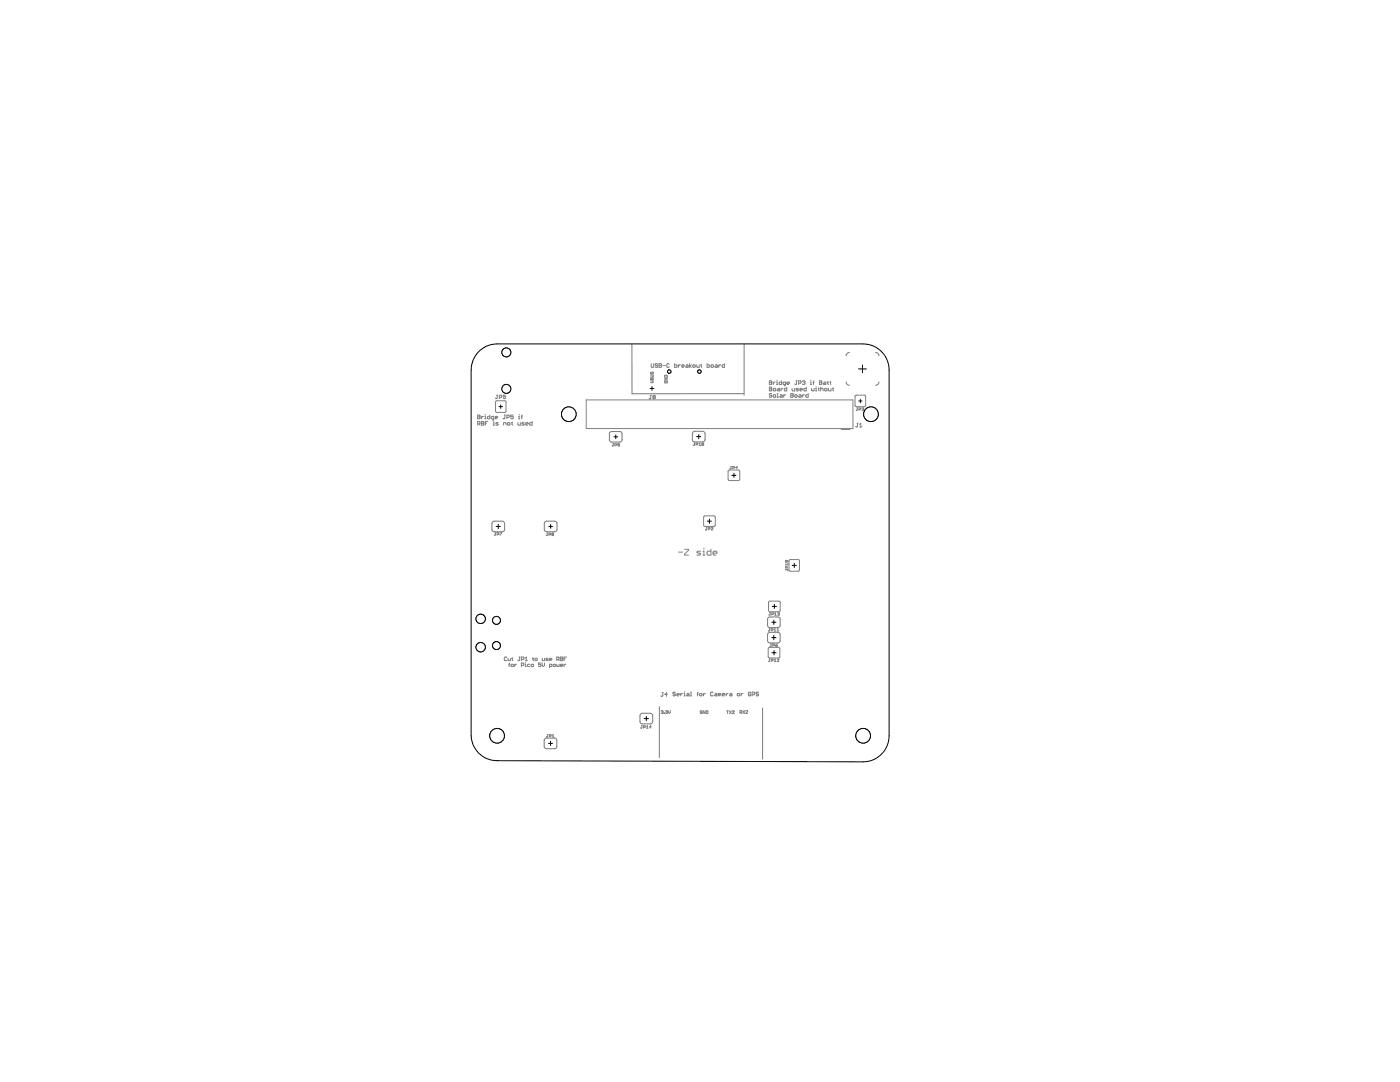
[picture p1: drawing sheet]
<svg xmlns="http://www.w3.org/2000/svg" width="279mm" height="216mm" viewBox="0 0 279 216" stroke-linecap="round" stroke-linejoin="round" font-family="sans-serif">
<g fill="none" stroke="#808080" stroke-width=".2">
<path d="M99.1 78.9h.2M99.2 78.9v.5l-.1 .1-.2-.1M99.7 79.3h.3l.1-.3-.4-.1v.6M100.9 78.9h-.5v.3l.3-.1 .2 .1-.1 .3-.4-.1M117 79.8h53.2v5.7h-53.2zM129.8 78.9h.2M129.8 76h.4l.2 .2-.2 .2h-.4M129.8 74.8l.6 .1-.1 .3h-.5M129.9 78.9v.6l-.1 .1-.3-.1M129.9 75.4l.2 .1 .2-.1 .1 .4h-.6zM129.9 74.3v.3l.3-.3 .2 .1-.1 .2M130 72.6v.6l.1 .1 .4-.1v-.6"/>
<path d="M130.1 75.5v.3M130.4 79.2l-.1-.1 .1-.2 .4 .1-.1 .2M130.4 79.2l-.1 .2 .1 .2 .4-.1-.1-.3M130.4 79.2h.3M131.2 72.7l-.1-.1-.4 .1 .2 .2 .3 .1-.1 .3-.4-.1M131.5 72.6l.5 .1-.1 .6h-.4zM131.5 72.9h.4M132.3 72.9h.5M132.6 75l.5-.1 .1 .3h-.6zM132.6 75.5h.6l-.6 .3h.6M132.7 76v.4l.5-.1-.1-.3h-.2v.2M133.6 72.7l-.2-.1-.3 .1v.5l.1 .1 .4-.1"/>
<path d="M134.6 72.6v.7l.5-.1-.1-.4h-.4M135.4 72.8v.5M135.8 72.8l-.4 .2M136.1 73h.4l-.1-.2-.3 .1v.3l.3 .1M136.9 72.8l.4 .1v.4h-.4l-.1-.1 .1-.2h.4M137.6 72.6v.7M138 72.8l-.4 .2 .4 .3M138.3 72.9l.3-.1 .1 .4-.3 .1zM139 72.8l.2 .5h.3v-.5M139.8 72.8h.3M139.9 72.7l.2 .6M141.1 72.6v.7h.4l.1-.4-.5-.1"/>
<path d="M142 72.8l.4 .1-.1 .4-.4-.1zM142.8 72.8l.4 .1v.4h-.4l-.1-.1 .1-.2h.4M143.4 72.8v.5M143.8 72.8l-.4 .2M144.6 72.6v.7h-.4l-.1-.4 .5-.1M153.5 76l.5 .1-.1 .6h-.4zM153.5 77.3l.5 .1-.1 .6h-.4zM153.5 76.3h.4M153.5 77.6h.4M154 78.6l-.1-.1-.4 .1 .2 .3 .3 .1-.1 .3-.4-.2M154.3 76.2v.5M154.5 77.5l.3 .1-.1 .4-.4-.1z"/>
<path d="M154.5 78.8l.3 .1-.1 .4-.4-.2zM154.7 76.2l-.4 .3M155 76.7h.2M155 76.2h.1v.5M155.1 75.9v.1M155.1 78.5h.1v.8M155.1 79.3h.2M155.2 77.5l.4 .1v.4h-.4l-.1-.1 .1-.2h.4M155.7 78.8l.4 .1v.4h-.4l-.1-.2 .1-.1h.4M155.9 77.5v.5M156 76v.7l-.5-.1 .1-.4h.4M156.3 77.5l-.4 .2"/>
<path d="M156.4 78.8v.5M156.8 76.7l-.5-.1 .1-.4h.4v.7l-.3 .1M156.8 78.8l-.4 .2M157 77.3v.7h-.3l-.2-.4 .5-.1M157 76.5h.5l-.1-.3-.4 .1v.3l.4 .1M157.8 78.5l.5 .1-.1 .7h-.4zM157.8 78.9h.4M158.1 77.5l.1 .5h.4v-.5M158.6 78.9l.4-.1 .1 .3-.4 .2zM158.9 76h.2M159 76v.6l-.1 .1-.3-.1M159.3 77.5l-.4 .1 .3 .1 .1 .2-.1 .1h-.3"/>
<path d="M159.4 76.5h.3l.2-.4-.5-.1v.7M159.5 78.8l.4 .1v.4h-.4l-.1-.2 .1-.1h.4M159.6 77.7h.5l-.1-.2-.4 .1v.3l.4 .1M160.1 76.1l.4-.1 .2 .1-.2 .2M160.1 78.8v.5M160.4 76.3h.1M160.5 76.3l.2 .2-.2 .2-.4-.1M160.5 78.8l-.4 .2M160.9 77.3v.7h-.4l-.1-.4 .5-.1M161.3 78.5v.8h-.4l-.1-.4 .5-.1M161.7 76.7h.3M161.7 76.2h.1v.5"/>
<path d="M161.8 75.9v.1M162 77.5l.1 .5 .4-.1v-.4M162.2 76.3h.3M162.5 76l-.2 .1v.6M162.8 78h.2M162.8 77.5h.1v.5M162.9 77.1v.2M163.3 77.5h.2M163.4 77.4l.1 .6M163.5 76l.5 .1-.1 .6h-.4zM163.5 76.3h.4M163.8 77.6l.3-.1 .2 .5"/>
<path d="M163.8 77.3v.7M164.4 76.2l.4 .1v.4h-.4l-.1-.1 .1-.1h.4M164.6 77.6l.3-.1 .2 .4-.4 .1zM165.1 76.2h.2M165.2 76.1l.1 .6M165.3 77.5l.2 .5h.3v-.5M165.6 76.2h.2M165.7 76.1l.1 .6M166.1 77.5h.3M166.2 77.4l.2 .6M170.7 78.9h2v2.2h-2zM95.3 82.8l.5 .2-.1 .6h-.4z"/>
<path d="M95.3 84.6l.5-.1-.1-.4h-.4v.7M95.3 83.2h.4M95.6 84.6l.2 .2M96.1 84.1l.5 .1-.1 .6h-.4zM96.1 83.1v.5M96.1 84.5h.4M96.5 83.1l-.4 .2M96.8 83.6h.2M96.8 83.1h.1v.5M96.9 82.7v.1M96.9 84.5h.2M97.4 84.1h-.5v.7"/>
<path d="M97.7 82.8v.8h-.3l-.1-.4 .4-.1M98.4 84.3h.2v.5M98.4 84.8h.3M98.5 83.6h-.3l-.2-.4 .5-.1v.6l-.2 .1M98.6 84v.1M98.8 83.3h.5l-.1-.2-.4 .1 .1 .4h.3M99 80.1h1.9v2.1h-1.9zM99.4 84.3l-.4 .2 .4 .2-.4 .1M100.5 84.8v-.5h.4l.1 .5M100.6 82.8h.3M100.8 82.8v.6l-.2 .2-.2-.2M101.2 83.3l.4-.1-.1-.4h-.3v.8"/>
<path d="M101.3 84.5l.3-.2 .2 .4-.4 .1zM102.1 84.3h.2M102.2 84.2l.1 .6M102.4 82.8h-.5v.4l.3-.1 .2 .1-.1 .4-.4-.2M103.4 84.3l.1 .5h.3v-.5M103.5 83.6h.2M103.5 83.1h.1v.5M103.6 82.7v.1M104 83.2h.2M104.2 82.8l-.1 .2v.6M104.6 84.3l-.5 .2 .5 .2-.5 .1M104.9 84.6h.5l-.1-.3-.4 .2 .1 .3h.3"/>
<path d="M106.2 84.1v.7h-.4l-.1-.3 .5-.2M122.3 88.5h.2M122.4 88.5v.4h-.3M122.7 88.9h.3v-.3l-.3-.1v.5M123.6 88.8h-.2v-.3l.2 .1v.3h-.3M138.5 88.4h.2M138.6 88.4v.4h-.3M138.9 88.7h.3l.1-.2-.4-.1v.5M139.5 88.9h.3M139.5 88.5l.2-.1v.5M140.4 88.5h-.3v.3M140.4 88.5l-.1 .4-.2-.1"/>
<path d="M140.4 88.5l-.3 .3M145.4 93.9h2.2v1.9h-2.2zM145.8 93.1h.2M145.9 93.1v.4h-.3M146.2 93.4h.3l.1-.2-.4-.1v.5M147.2 93.3h-.4l.3-.2v.5M171 81.4h.2M171 84.5h.3M171.1 81.4v.4h-.2M171.1 84.5v.6l-.1 .1-.2-.1M171.4 81.7h.3l.1-.2-.4-.1v.5M171.6 85.2h.4"/>
<path d="M171.6 84.7l.2-.2v.7M172 81.5l.3-.1v.2M172.2 81.6h.1M172.3 81.6v.3l-.3-.1M98.8 106.3h.2M98.9 106.3v.4h-.3M99.2 106.6h.3v-.2l-.3-.1v.5M99.8 106.3h.3l-.3 .5M109.1 106.4h.2M109.2 106.4v.4h-.2M109.6 106.7h.2l.1-.3h-.3v.5M110.2 106.6v-.2h.3l-.1 .2"/>
<path d="M110.2 106.6v.3l.3-.1-.1-.2M110.2 106.6h.2M135.4 110.2h.8M136.6 109.6h.8v.2l-.8 .8v.2h.8M139.8 110h-.5l-.2 .2 .2 .2h.4l.1 .2-.1 .2h-.6M140.3 110.8h.4M140.3 110h.2v.8M140.5 109.4v.2M140.5 103h2.2v2h-2.2zM140.9 105.3h.2M141 105.3v.4h-.2M141.4 105.6h.2l.1-.3h-.3v.4"/>
<path d="M141.9 109.6v1.2h-.6l-.2-.2v-.4l.2-.2h.6M141.9 105.3h.4l-.4 .4h.4M142.3 110.4h.8l-.2-.4h-.4l-.2 .2v.4l.2 .2h.4M156.8 111.8v.4h.2v-.4l.2 .1v.3M156.8 113.6v.1M156.8 113.7h.4v.2M157.1 113.3v-.2l-.3-.1v.3h.4M157.2 112.4v.4M157.2 112.6h-.4l.1 .2M157.5 111.7h2v2.2h-2zM101.1 131.2l-.1-.1-.4 .1 .2 .6 .3-.1M101.4 131.4l.1 .4h.4v-.4"/>
<path d="M101.5 132.7h.2M101.7 132.3l-.1 .1v.6M102 132.7l.4-.2 .1 .4-.4 .1zM102.1 131.4h.3M102.2 131.2l.2 .6M102.7 132.5v.5M103.1 132.5l-.4 .3M103.6 131.1h.2M103.7 131.1v.6l-.1 .1-.3-.1M104.1 131.6h.3l.1-.4-.4-.1v.7M104.1 132.8h.3l.1-.4-.4-.1v.7M104.8 132.5h.1v.5"/>
<path d="M104.8 131.8h.5M104.8 131.4l.2-.3v.7M104.8 133h.2M104.9 132.2v.1M105.7 132.5l-.4 .2 .1 .3h.3M106 132.7l.4-.2 .1 .4-.4 .1zM106.3 131.4h.2M106.4 131.2l.1 .6M106.7 131.5l.4-.1 .1 .3-.4 .1zM107.9 132.3h-.4v.4l.2-.2 .2 .2-.1 .3-.3-.1M108.2 132.3v.5l.2 .2 .3-.2v-.5M108.2 131.4l.1 .4h.4v-.4"/>
<path d="M109.4 131.4l-.5 .1 .5 .2-.5 .1M109.7 131.6h.4l-.1-.2-.3 .1 .1 .3h.2M109.7 133h.3l.1-.3-.4-.2v.7M110.4 132.7l.3-.2 .1 .4-.3 .1zM111.1 131.6h.4l.1-.4-.5-.1v.7M111.1 132.5l.1 .5 .4-.1v-.4M111.4 131.6l.2 .2M111.8 131.1l.5 .1-.1 .6h-.4zM111.8 132.8h.5l-.1-.3-.4 .2v.2l.4 .1M111.8 131.5h.4M112.6 131.5h.2M112.6 132.5v.5"/>
<path d="M112.9 132.5l-.3 .3M113.1 131.1h-.5v.7M132.1 138.2h.3M132.3 138.2v.6l-.2 .2-.2-.2M133.2 138.6h-.5l.3-.4v.8M134.8 138.2l-.4-.1-.1 .3 .4 .1 .1 .2-.1 .2-.4-.2M135.1 138.6h.5l-.2-.2-.3 .1v.2l.3 .2M135.8 138.4v.5M136.2 138.4l-.4 .2M136.5 138.4h.1v.5M136.5 138.9h.3M136.6 138v.1"/>
<path d="M137.1 138.4l.4 .1v.4h-.4l-.1-.2 .1-.1h.4M137.8 138.1h.1v.8M137.8 138.9h.2M139.1 138.5h.2M139.3 138.1l-.1 .1v.7M139.6 138.5l.4-.1 .1 .3-.4 .2zM140.4 138.4v.5M140.8 138.4l-.4 .2M142.3 138.2l-.1-.1-.4 .1 .1 .7 .4-.2M142.7 138.4l.4 .1v.4h-.4l-.1-.2 .1-.1h.4M143.6 138.5l-.2-.1v.5M143.6 138.5v.4"/>
<path d="M143.6 138.5l.1-.1 .2 .1v.4M144.2 138.6h.5l-.2-.2-.3 .1 .1 .4h.2M144.9 138.4v.5M145.3 138.4l-.4 .2M145.7 138.4l.4 .1v.4h-.4l-.1-.2 .1-.1h.4M147.3 138.4l.3 .1-.1 .4-.4-.2zM147.9 138.4v.5M148.3 138.4l-.4 .2M149.8 138.2l-.1-.1-.3 .1 .1 .7 .3-.2v-.2h-.2M150.1 138.6h.4l.1-.4-.5-.1v.8M151.4 138.2l-.1-.1-.4 .1 .1 .3 .4 .1-.1 .3-.4-.2M153.4 129.3h2.2v1.9h-2.2z"/>
<path d="M153.5 120h2.1v2h-2.1zM153.5 125.4h.2M153.5 131.5h.2M153.6 125.4v.4h-.3M153.6 131.5v.4h-.2M153.6 122.3h.2M153.7 122.3v.4h-.3M153.8 128.5h.2M153.9 128.5v.4h-.3M153.9 125.8h.3l.1-.3-.4-.1v.5M153.9 131.8h.3l.1-.2-.4-.1v.5M154 122.6l.4-.1-.1-.2h-.3v.5"/>
<path d="M154.2 128.8l.4-.1-.1-.2h-.3v.5M154.5 125.9h.3M154.5 125.6l.2-.2v.5M154.5 132h.4M154.5 131.7l.2-.2v.5M154.6 122.4l.2-.1v.5M154.6 122.8h.3M154.8 128.7h.2l.1 .2-.2 .1zM155.1 125.9h.3M155.1 125.6l.2-.2v.5M155.1 131.6h.3l-.3 .4h.3M155.1 128.5l-.3 .2"/>
<path d="M155.2 122.3h.2v.2M155.4 122.5h.1M155.4 122.5v.3l-.2-.1M109.2 146.6h.2M109.3 146.6v.4h-.2M109.6 146.9h.3l.1-.2-.4-.1v.5M110.2 146.7l.2-.1v.5M110.2 147.1h.4M128 144.8h.2M128.1 144.8v.4h-.3M128.4 145.1h.3l.1-.2-.4-.1v.5M129 145.3h.3"/>
<path d="M129 145l.2-.2v.5M129.9 145.1h-.3l.3-.3v.5M131.9 141.9l.3-.1 .1 .1-.1 .2M132.1 142.1h.1M132.2 142.1l.1 .1-.1 .2-.3-.1M132.5 142.3l.1 .1zM132.8 141.9l.3-.1v.3M133 142.1h.1M133.1 142.1v.3l-.3-.1M133.4 141.8v.4l.2 .2 .2-.2v-.4M140.1 141.9h-.3v.4l.2 .1 .1-.3h-.2M140.7 141.8v.6l-.4-.6v.6"/>
<path d="M140.9 141.8l.4 .1-.1 .5h-.3zM145 141.8h.4M145.2 141.8v.6M145.6 141.8l.4 .6M146 141.8l-.4 .6M146.2 141.9h.3l-.3 .5h.3M147.7 142.2l.3-.1v-.3h-.3v.6M147.9 142.2l.1 .2M148.3 141.8l.3 .6M148.6 141.8l-.3 .6M148.8 141.9l.1-.1 .3 .1-.4 .5h.4"/>
</g>
<g fill="none" stroke="#808080" stroke-width=".21">
<path d="M126.1 68.6v10l22.3-.1M148.5 68.7v10.1M168.9 76.2l.2 .6 .4 .1M169.5 70.3l-.4 .2-.2 .5M174.8 70.3l.5 .3 .1 .4M175.4 76.2l-.1 .4-.5 .3M121.8 86.2l.3-.1h1.6l.3 .1 .1 .4-.1 1.5-.3 .1h-1.6l-.3-.1-.2-.4zM138.3 86.2l.3-.1h1.6l.4 .1 .1 .4v1.1l-.1 .4-.4 .1h-1.6l-.3-.1-.1-.4zM167.9 85.7h1.7M98.3 104.1l.3-.1h1.6l.4 .1 .1 .4v1.1l-.1 .4-.4 .1h-1.6l-.3-.1-.1-.4zM108.8 104.1l.3-.1h1.6l.3 .1 .2 .4v1.1l-.2 .4-.3 .1h-1.6l-.3-.1-.2-.4zM153.3 126.3l.3-.1h1.6l.4 .1 .1 .4-.1 1.4-.4 .2h-1.6l-.3-.2-.1-.3z"/>
<path d="M153.3 123.3l.3-.2h1.6l.4 .2 .1 .3-.1 1.5-.4 .1h-1.6l-.3-.1-.1-.3zM108.7 147.4l.4-.1h1.6l.3 .1 .1 .3-.1 1.5-.3 .2h-1.6l-.4-.2-.1-.3zM127.8 142.5l.4-.2h1.6l.3 .2 .2 .3v1.2l-.2 .3-.3 .1h-1.6l-.4-.1-.1-.3zM131.6 141v10.2M152.2 141.3v10.1"/>
</g>
<g fill="none" stroke="#000" stroke-width=".2">
<path d="M129.8 77.5h.7M130.1 77.2v.7M171.3 73.6h1.6M171.7 79.7v.6M172.1 72.8v1.6M99.6 81.1h.7M99.9 80.8v.7M122.5 87.2h.8M122.9 86.8v.7M139 87.1h.8M139.4 86.7v.8M146 94.8h.9"/>
<path d="M146.5 94.4v.8M171.4 80h.6M99 105.1h.8M99.4 104.6v.9M109.5 105.1h.8M109.9 104.7v.7M141.2 104h.8M141.6 103.6v.8M158.1 112.8h.8M158.5 112.4v.8M154 127.2h.9M154 124.2h.9"/>
<path d="M154.1 130.2h.8M154.1 121h.9M154.4 123.8v.8M154.4 126.8v.9M154.5 129.8v.9M154.5 120.6v.8M109.5 148.3h.8M109.9 147.9v.8M128.5 143.4h.9M129 143v.8"/>
<circle cx="173.8" cy="82.7" r="1.46"/>
</g>
<circle cx="173.8" cy="82.7" r="1.46" fill="#fff" stroke="#000" stroke-width=".2"/>
<circle cx="113.5" cy="82.7" r="1.46" fill="none" stroke="#000" stroke-width=".2"/>
<circle cx="113.5" cy="82.7" r="1.46" fill="#fff" stroke="#000" stroke-width=".2"/>
<circle cx="99.2" cy="146.8" r="1.46" fill="none" stroke="#000" stroke-width=".2"/>
<circle cx="99.2" cy="146.8" r="1.46" fill="#fff" stroke="#000" stroke-width=".2"/>
<circle cx="172.3" cy="146.8" r="1.46" fill="none" stroke="#000" stroke-width=".2"/>
<circle cx="172.3" cy="146.8" r="1.46" fill="#fff" stroke="#000" stroke-width=".2"/>
<g fill="none" stroke="#000" stroke-width=".2">
<path d="M94 73.9v73M94 73.8a5.2 5.2 0 0 1 5.2-5.2h73a5.2 5.2 0 0 1 5.2 5.2v73a5.2 5.2 0 0 1-5.2 5.2l-72.8-.2a5.2 5.2 0 0 1-5.4-5"/>
<circle cx="95.9" cy="123.5" r=".93"/>
</g>
<circle cx="95.9" cy="123.5" r=".93" fill="#fff" stroke="#000" stroke-width=".2"/>
<circle cx="95.9" cy="129.1" r=".93" fill="none" stroke="#000" stroke-width=".2"/>
<circle cx="95.9" cy="129.1" r=".93" fill="#fff" stroke="#000" stroke-width=".2"/>
<circle cx="99.1" cy="123.8" r=".78" fill="none" stroke="#000" stroke-width=".2"/>
<circle cx="99.1" cy="123.8" r=".78" fill="#fff" stroke="#000" stroke-width=".2"/>
<circle cx="99.1" cy="128.8" r=".78" fill="none" stroke="#000" stroke-width=".2"/>
<circle cx="99.1" cy="128.8" r=".78" fill="#fff" stroke="#000" stroke-width=".2"/>
<circle cx="133.6" cy="74.1" r=".34" fill="none" stroke="#000" stroke-width=".2"/>
<circle cx="133.6" cy="74.1" r=".34" fill="#fff" stroke="#000" stroke-width=".2"/>
<circle cx="139.6" cy="74.1" r=".34" fill="none" stroke="#000" stroke-width=".2"/>
<circle cx="139.6" cy="74.1" r=".34" fill="#fff" stroke="#000" stroke-width=".2"/>
<circle cx="101" cy="70.3" r=".89" fill="none" stroke="#000" stroke-width=".2"/>
<circle cx="101" cy="70.3" r=".89" fill="#fff" stroke="#000" stroke-width=".2"/>
<circle cx="101" cy="77.6" r=".89" fill="none" stroke="#000" stroke-width=".2"/>
<circle cx="101" cy="77.6" r=".89" fill="#fff" stroke="#000" stroke-width=".2"/>
</svg>
